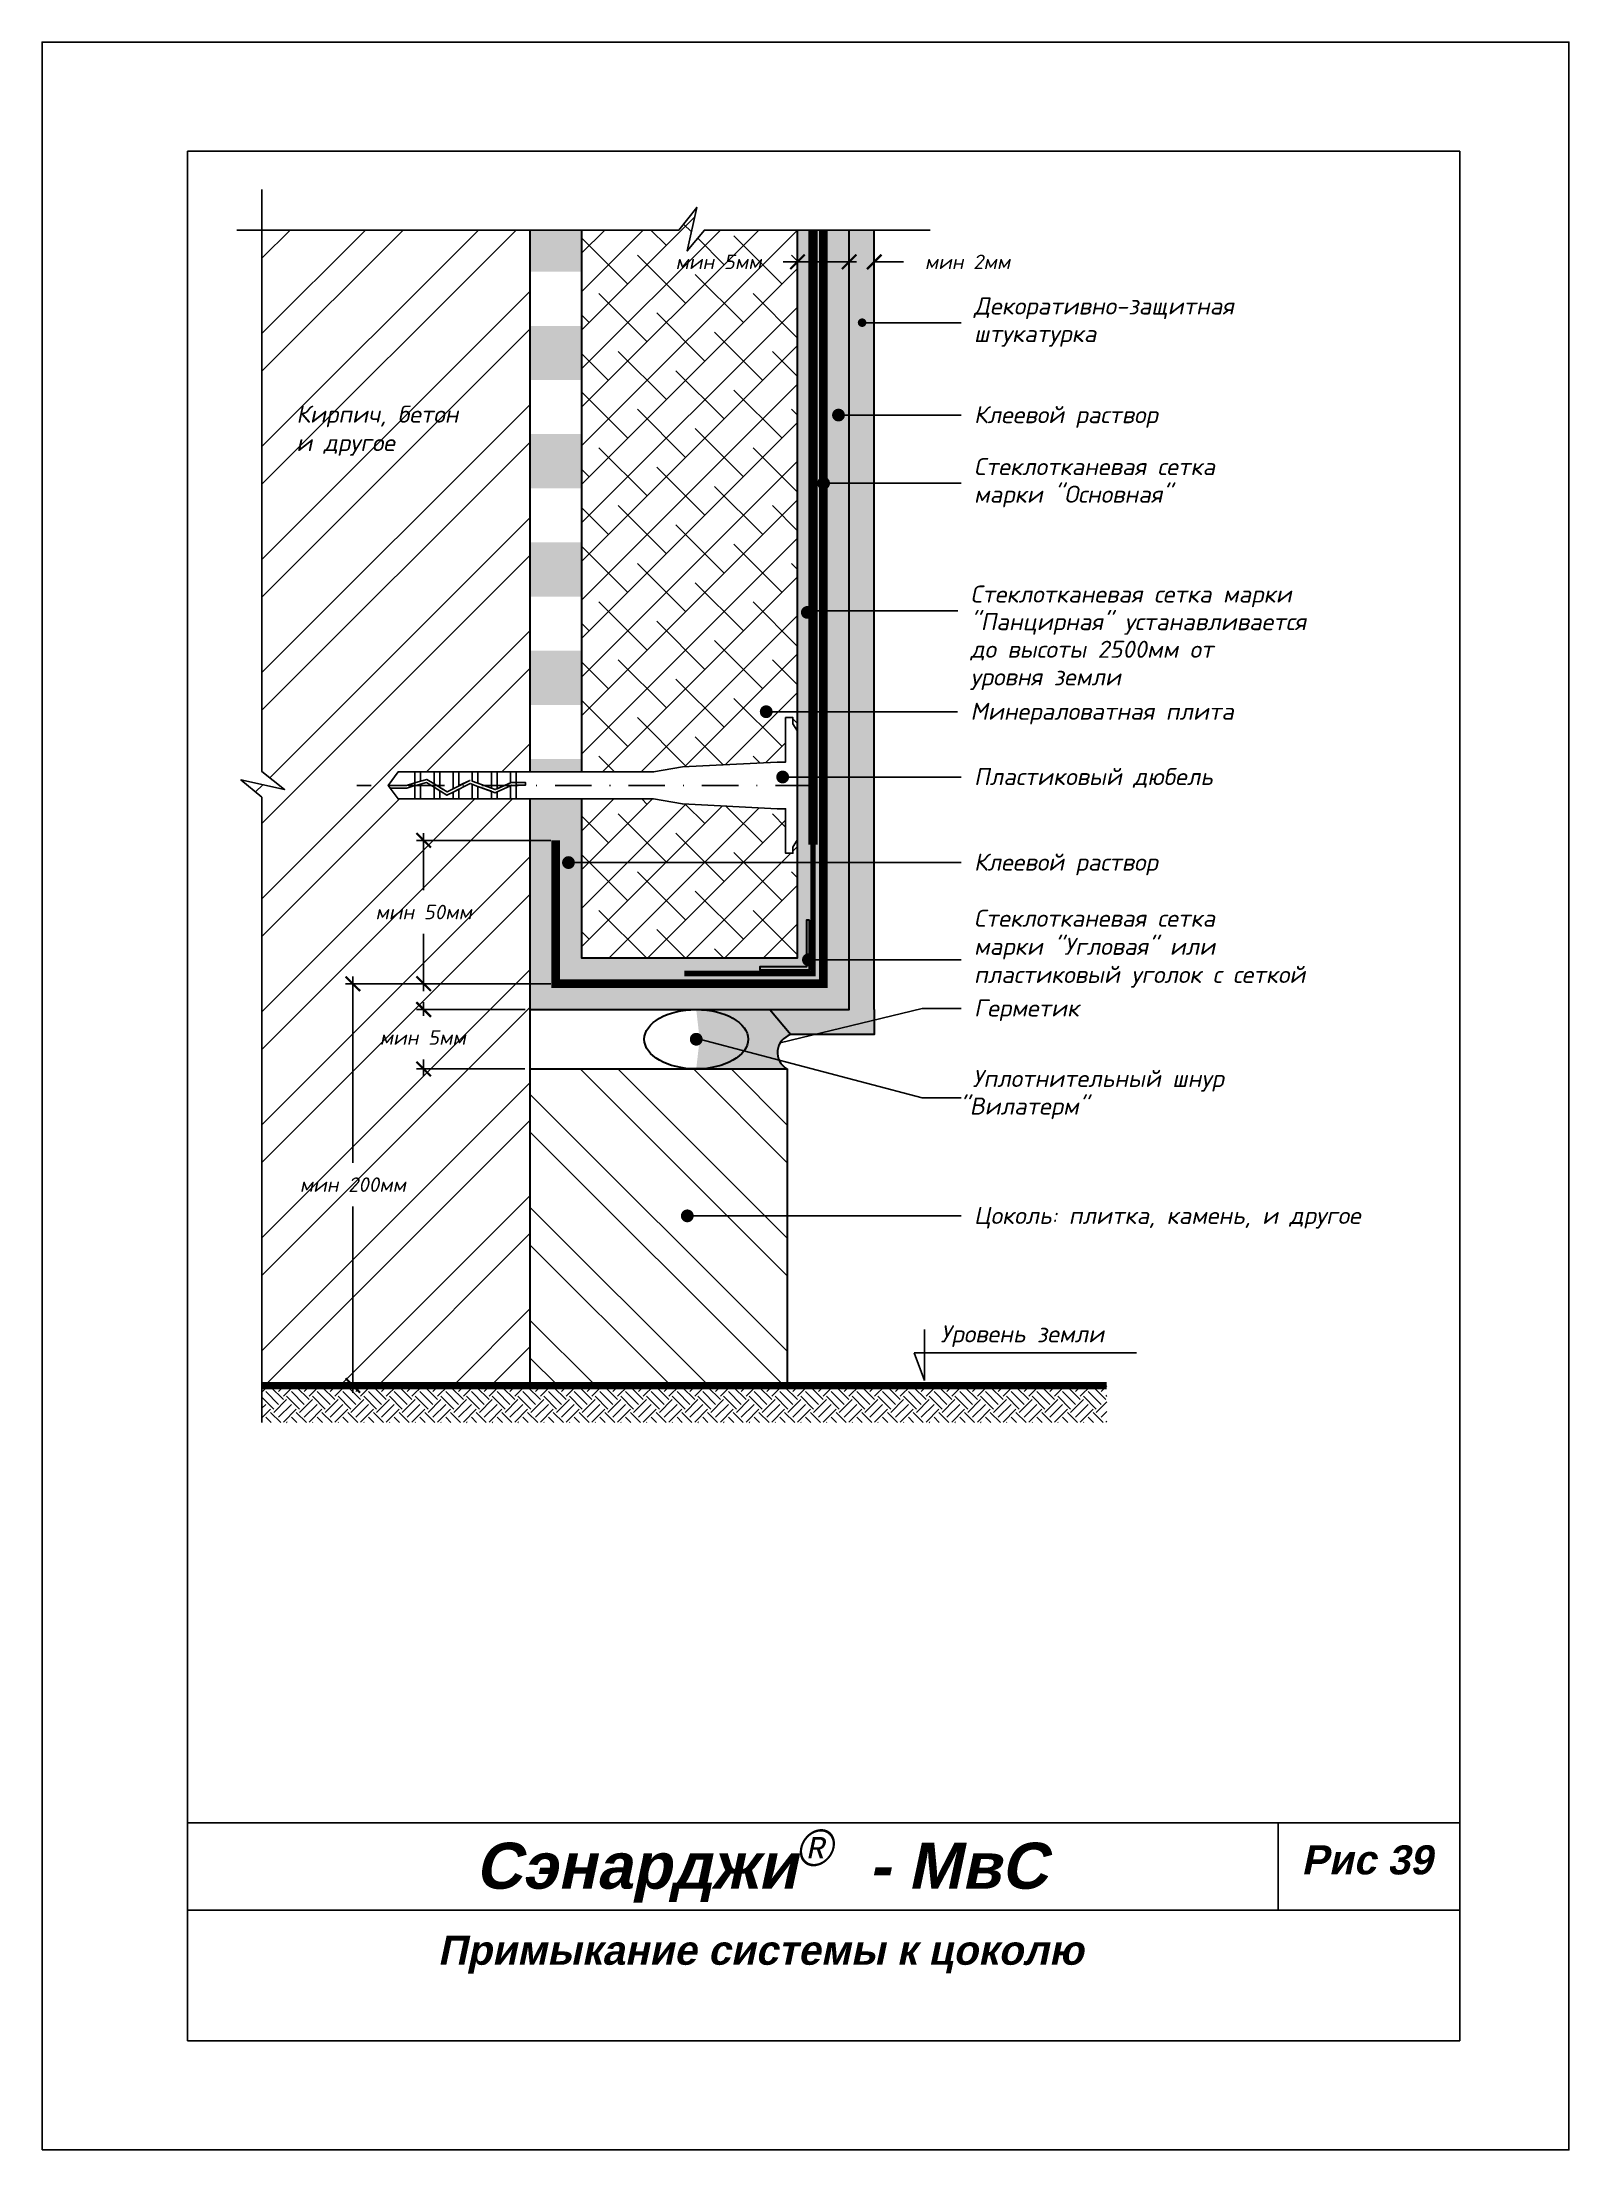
# Model space of a CAD drawing. Header units: inches. Extents: x 47 to 4151, y -1120 to 1902.
# Drawn here: x 1730.5 to 1940.5, y 610.4 to 900.4 of the extents above; entities that cross this region are included whole.
import ezdxf

# ---------------------------------------------------------------- set-up
doc = ezdxf.new("R2010")
doc.units = ezdxf.units.IN
doc.header["$LTSCALE"] = 10
doc.header["$MEASUREMENT"] = 0
for name, pattern in [('DASHDOT', [1, 0.5, -0.25, 0, -0.25]), ('HIDDEN', [0.375, 0.25, -0.125]), ('HIDDENX2', [0.75, 0.5, -0.25])]:
    doc.linetypes.add(name, pattern=pattern)
doc.layers.add('dim', color=160, linetype='Continuous', lineweight=15)
doc.layers.add('Layer1', color=108, linetype='Continuous', lineweight=30)
for name, color, linetype in [('DUBEL', 142, 'Continuous'), ('hatch', 240, 'Continuous'), ('ndp', 242, 'Continuous'), ('ramka', 248, 'Continuous')]:
    doc.layers.add(name, color=color, linetype=linetype)
doc.layers.add('list', color=5, linetype='Continuous', plot=False)
doc.styles.add('ndp', font='ARIALBD.TTF', dxfattribs={"oblique": 12})
doc.styles.add('style2', font='romans.shx', dxfattribs={"oblique": 12})
doc.dimstyles.new('1', dxfattribs={"dimtxt": 2, "dimasz": 2, "dimexe": 1, "dimexo": 0.7, "dimgap": 2, "dimtad": 0, "dimtih": 1, "dimtoh": 1, "dimdec": 4, "dimzin": 0, "dimdsep": 46, "dimtxsty": 'style2', "dimblk": 'ARCHTICK', "dimcen": 1.5, "dimdle": 1, "dimadec": 0, "dimazin": 0, "dimtfac": 1, "dimtdec": 4, "dimtofl": 0, "dimtmove": 0, "dimatfit": 2, "dimldrblk": 'DOTSMALL', "dimfxl": 1, "dimtolj": 1, "dimtzin": 0, "dimarcsym": 0})
pattern_1 = [(45, (0, 0), (-2.651650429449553, 2.651650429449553), []), (135, (0, 0), (-7.954951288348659, 2.651650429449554), [9.375, -5.625])]

msp = doc.modelspace()

# ---------------------------------------------------------------- texts
at = {"layer": 'ndp', "oblique": 12}
for s, height, style, p in [('Декоративно-защитная', 2.346199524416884, 'style2', (1858.695071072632, 862.8977475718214)), ('штукатурка', 2.346199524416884, 'style2', (1858.695071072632, 859.0991388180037)), ('Кирпич, бетон', 2.346199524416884, 'style2', (1765.479215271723, 848.0125305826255)), ('Клеевой раствор', 2.346199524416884, 'style2', (1858.695071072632, 847.9445100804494)), ('и другое', 2.346199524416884, 'style2', (1765.479215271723, 844.0963912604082)), ('Стеклотканевая сетка', 2.346199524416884, 'style2', (1858.695071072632, 840.7993625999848)), ('марки "Основная"', 2.346199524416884, 'style2', (1858.695071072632, 837.0007538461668)), ('Стеклотканевая сетка марки', 2.346199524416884, 'style2', (1858.214398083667, 823.2604524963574)), ('"Панцирная" устанавливается', 2.346199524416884, 'style2', (1858.214398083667, 819.4618437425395)), ('до высоты 2500мм от ', 2.346199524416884, 'style2', (1858.214398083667, 815.6632349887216)), ('уровня земли', 2.346199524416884, 'style2', (1858.214398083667, 811.8646262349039)), ('Минераловатная плита', 2.346199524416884, 'style2', (1858.200329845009, 807.1286466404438)), ('Пластиковый дюбель', 2.346199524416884, 'style2', (1858.695071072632, 798.1486721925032)), ('Клеевой раствор', 2.346199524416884, 'style2', (1858.695071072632, 786.3769563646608)), ('Стеклотканевая сетка', 2.346199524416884, 'style2', (1858.695071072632, 778.6591656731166)), ('марки "Угловая" или', 2.346199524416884, 'style2', (1858.695071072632, 774.7903137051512)), ('пластиковый уголок с сеткой', 2.346199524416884, 'style2', (1858.695071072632, 770.9214617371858)), ('Герметик', 2.346199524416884, 'style2', (1858.695071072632, 766.3064155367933)), ('Уплотнительный шнур', 2.346199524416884, 'style2', (1858.503644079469, 756.6111871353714)), (' "Вилатерм"', 2.346199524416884, 'style2', (1855.149474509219, 752.8125783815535)), ('Цоколь: плитка, камень, и другое', 2.346199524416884, 'style2', (1858.695071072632, 737.7658345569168)), ('Уровень земли', 2.346199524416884, 'style2', (1854.098506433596, 721.4728865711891)), ('Сэнарджи    - МвС', 6.33260053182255, 'ndp', (1790.100420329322, 646.2947964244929)), ('Рис 39', 4, 'ndp', (1903.727130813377, 648.2725101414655)), ('Примыкание системы к цоколю', 4, 'ndp', (1784.938114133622, 635.8328758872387))]:
    msp.add_text(s, height=height, dxfattribs=dict(at, style=style)).set_placement(p)
at = {"layer": 'ndp', "insert": (1834.1632234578, 654.4338811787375), "char_height": 5, "attachment_point": 1, "style": 'style2'}
msp.add_mtext('{\\fCentury Gothic|b0|i0|c204|p32;®}', dxfattribs=at)

# ---------------------------------------------------------------- blocks, each defined once
blk = doc.blocks.new('_ArchTick')
at = {"layer": 'DUBEL', "color": 0, "const_width": 0.15}
blk.add_lwpolyline([(-0.5, -0.5), (0.5, 0.5)], dxfattribs=at)
blk = doc.blocks.new('*D291')
at = {"layer": 'Defpoints', "color": 0}
for p in [(1773.260551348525, 770.8175057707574), (1791.235335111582, 770.8175057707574), (1797.622059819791, 715.5329169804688)]:
    blk.add_point(p, dxfattribs=at)
at = {"layer": 'dim', "color": 0, "lineweight": -2}
for p, q in [((1773.260551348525, 771.8175057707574), (1773.260551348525, 746.1844097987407)), ((1790.535335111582, 770.8175057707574), (1772.260551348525, 770.8175057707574)), ((1773.260551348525, 714.5329169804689), (1773.260551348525, 740.1660129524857)), ((1796.922059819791, 715.5329169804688), (1772.260551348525, 715.5329169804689))]:
    blk.add_line(p, q, dxfattribs=at)
at = {"layer": 'dim', "color": 0, "lineweight": -2, "xscale": 2, "yscale": 2, "zscale": 2}
for p, rotation in [((1773.260551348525, 770.8175057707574), 90), ((1773.260551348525, 715.5329169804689), 270)]:
    blk.add_blockref('_ArchTick', p, dxfattribs=dict(at, rotation=rotation))
at = {"layer": 'dim', "color": 0, "insert": (1773.260551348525, 743.1752113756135), "char_height": 2, "attachment_point": 5, "style": 'style2'}
blk.add_mtext('\\A1;{\\fRomanS|b0|i0|c204|p2;мин 200мм}', dxfattribs=at)
blk = doc.blocks.new('_DotSmall')
at = {"layer": 'DUBEL', "color": 0, "const_width": 0.5}
blk.add_lwpolyline([(-0.0625, 0, 1), (0.0625, 0, 1)], format="xyb", close=True, dxfattribs=at)
blk = doc.blocks.new('*D290')
at = {"layer": 'Defpoints', "color": 0}
for p in [(1782.999309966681, 767.2682053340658), (1797.684559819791, 767.2682053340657), (1797.622059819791, 759.0931188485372)]:
    blk.add_point(p, dxfattribs=at)
at = {"layer": 'dim', "color": 0, "lineweight": -2}
for p, q in [((1796.984559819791, 767.2682053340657), (1781.999309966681, 767.2682053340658)), ((1782.999309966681, 768.2682053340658), (1782.999309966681, 766.423377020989)), ((1782.999309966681, 758.0931188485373), (1782.999309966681, 760.4049801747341)), ((1796.922059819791, 759.0931188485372), (1781.999309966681, 759.0931188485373))]:
    blk.add_line(p, q, dxfattribs=at)
at = {"layer": 'dim', "color": 0, "lineweight": -2, "xscale": 2, "yscale": 2, "zscale": 2}
for p, rotation in [((1782.999309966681, 767.2682053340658), 90), ((1782.999309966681, 759.0931188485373), 270)]:
    blk.add_blockref('_ArchTick', p, dxfattribs=dict(at, rotation=rotation))
at = {"layer": 'dim', "color": 0, "insert": (1782.873373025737, 763.4141785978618), "char_height": 2, "attachment_point": 5, "style": 'style2'}
blk.add_mtext('\\A1;{\\fRomanS|b0|i0|c204|p2;мин 5мм}', dxfattribs=at)
blk = doc.blocks.new('*D289')
at = {"layer": 'Defpoints', "color": 0}
for p in [(1782.999309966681, 790.5454409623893), (1801.171360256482, 790.5454409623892), (1801.171360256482, 770.8175057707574)]:
    blk.add_point(p, dxfattribs=at)
at = {"layer": 'dim', "color": 0, "lineweight": -2}
for p, q in [((1800.471360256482, 790.5454409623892), (1781.999309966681, 790.5454409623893)), ((1782.999309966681, 791.5454409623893), (1782.999309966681, 783.6906717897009)), ((1782.999309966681, 769.8175057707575), (1782.999309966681, 777.6722749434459)), ((1800.471360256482, 770.8175057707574), (1781.999309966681, 770.8175057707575))]:
    blk.add_line(p, q, dxfattribs=at)
at = {"layer": 'dim', "color": 0, "lineweight": -2, "xscale": 2, "yscale": 2, "zscale": 2}
for p, rotation in [((1782.999309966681, 790.5454409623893), 90), ((1782.999309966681, 770.8175057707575), 270)]:
    blk.add_blockref('_ArchTick', p, dxfattribs=dict(at, rotation=rotation))
at = {"layer": 'dim', "color": 0, "insert": (1782.999309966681, 780.6814733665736), "char_height": 2, "attachment_point": 5, "style": 'style2'}
blk.add_mtext('\\A1;{\\fRomanS|b0|i0|c204|p2;мин 50мм}', dxfattribs=at)
blk = doc.blocks.new('*D288')
at = {"layer": 'Defpoints', "color": 0}
for p in [(1834.433077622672, 870.1373753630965), (1834.433077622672, 868.9686773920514), (1841.531678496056, 868.3852797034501)]:
    blk.add_point(p, dxfattribs=at)
at = {"layer": 'dim', "color": 0, "lineweight": -2}
for p, q in [((1834.433077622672, 870.1373753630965), (1832.433077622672, 870.1373753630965)), ((1834.433077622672, 869.6686773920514), (1834.433077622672, 871.1373753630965)), ((1842.531678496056, 870.1373753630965), (1834.433077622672, 870.1373753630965)), ((1841.531678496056, 869.0852797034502), (1841.531678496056, 871.1373753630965))]:
    blk.add_line(p, q, dxfattribs=at)
at = {"layer": 'dim', "color": 0, "lineweight": -2, "xscale": 2, "yscale": 2, "zscale": 2, "rotation": 180}
blk.add_blockref('_ArchTick', (1834.433077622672, 870.1373753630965), dxfattribs=at)
at = {"layer": 'dim', "color": 0, "lineweight": -2, "xscale": 2, "yscale": 2, "zscale": 2}
blk.add_blockref('_ArchTick', (1841.531678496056, 870.1373753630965), dxfattribs=at)
at = {"layer": 'dim', "color": 0, "insert": (1823.556409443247, 870.1373753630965), "char_height": 2, "attachment_point": 5, "style": 'style2'}
blk.add_mtext('\\A1;{\\fRomanS|b0|i0|c204|p2;мин }5{\\fRomanS|b0|i0|c204|p2;мм}', dxfattribs=at)
blk = doc.blocks.new('*D287')
at = {"layer": 'Defpoints', "color": 0}
for p in [(1844.987133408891, 870.1373753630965), (1841.531678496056, 868.3852797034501), (1844.987133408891, 868.2684729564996)]:
    blk.add_point(p, dxfattribs=at)
at = {"layer": 'dim', "color": 0, "lineweight": -2}
for p, q in [((1841.531678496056, 870.1373753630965), (1839.531678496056, 870.1373753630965)), ((1841.531678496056, 869.0852797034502), (1841.531678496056, 871.1373753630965)), ((1844.987133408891, 868.9684729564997), (1844.987133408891, 871.1373753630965)), ((1844.987133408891, 870.1373753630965), (1848.987133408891, 870.1373753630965))]:
    blk.add_line(p, q, dxfattribs=at)
at = {"layer": 'dim', "color": 0, "lineweight": -2, "xscale": 2, "yscale": 2, "zscale": 2}
blk.add_blockref('_ArchTick', (1841.531678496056, 870.1373753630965), dxfattribs=at)
at = {"layer": 'dim', "color": 0, "lineweight": -2, "xscale": 2, "yscale": 2, "zscale": 2, "rotation": 180}
blk.add_blockref('_ArchTick', (1844.987133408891, 870.1373753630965), dxfattribs=at)
at = {"layer": 'dim', "color": 0, "insert": (1857.806754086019, 870.1373753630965), "char_height": 2, "attachment_point": 5, "style": 'style2'}
blk.add_mtext('\\A1;{\\fRomanS|b0|i0|c204|p2;мин 2мм}', dxfattribs=at)

# ---------------------------------------------------------------- dimensions: what is measured, and where the dimension line sits
at = {"layer": 'dim'}
for base, p2, text, picture, middle in [((1834.433077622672, 870.1373753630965), (1834.433077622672, 868.9686773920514), '{\\fRomanS|b0|i0|c204|p2;мин }5{\\fRomanS|b0|i0|c204|p2;мм}', '*D288', (1823.556409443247, 870.1373753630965)), ((1844.987133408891, 870.1373753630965), (1844.987133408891, 868.2684729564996), '{\\fRomanS|b0|i0|c204|p2;мин 2мм}', '*D287', (1857.806754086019, 870.1373753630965))]:
    dim = msp.add_linear_dim(base=base, p1=(1841.531678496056, 868.3852797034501), p2=p2, text=text, dimstyle='1', dxfattribs=at)
    dim.commit()
    dim.dimension.update_dxf_attribs({"geometry": picture, "text_midpoint": middle})
for base, p1, p2, text, picture, middle in [((1782.999309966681, 790.5454409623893), (1801.171360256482, 770.8175057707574), (1801.171360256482, 790.5454409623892), '{\\fRomanS|b0|i0|c204|p2;мин 50мм}', '*D289', (1782.999309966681, 780.6814733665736)), ((1773.260551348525, 770.8175057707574), (1797.622059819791, 715.5329169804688), (1791.235335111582, 770.8175057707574), '{\\fRomanS|b0|i0|c204|p2;мин 200мм}', '*D291', (1773.260551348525, 743.1752113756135))]:
    dim = msp.add_linear_dim(base=base, p1=p1, p2=p2, angle=90, text=text, dimstyle='1', dxfattribs=at)
    dim.commit()
    dim.dimension.update_dxf_attribs({"geometry": picture, "text_midpoint": middle})
dim = msp.add_linear_dim(base=(1782.999309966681, 767.2682053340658), p1=(1797.622059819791, 759.0931188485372), p2=(1797.684559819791, 767.2682053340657), angle=90, text='{\\fRomanS|b0|i0|c204|p2;мин 5мм}', dimstyle='1', override={"dimtmove": 2}, dxfattribs=at)
dim.commit()
dim.dimension.update_dxf_attribs({"geometry": '*D290', "text_midpoint": (1782.873373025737, 763.4141785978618), "dimtype": 160})

# ---------------------------------------------------------------- hatches: boundary and pattern name
at = {"layer": 'dim'}
h = msp.add_hatch(dxfattribs=at)
h.set_pattern_fill('ANSI38', color=1, scale=30, style=0)
h.set_pattern_definition(pattern_1)
h.paths.add_polyline_path([(1834.433077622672, 874.5237367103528), (1821.62700037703, 874.5237367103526), (1819.255018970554, 871.6373980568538), (1820.567180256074, 877.6384103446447), (1818.112447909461, 874.5237367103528), (1804.720660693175, 874.5237367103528), (1804.720660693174, 799.9670572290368), (1814.627256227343, 799.9670572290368), (1818.589904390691, 800.642613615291), (1831.646411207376, 801.3239587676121), (1832.782504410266, 801.3239587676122), (1832.782504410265, 807.4326237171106), (1833.80336787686, 807.4326237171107), (1833.80336787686, 806.5909941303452), (1834.433077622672, 805.5488238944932), (1834.433077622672, 808.2416632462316), (1830.559163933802, 808.2416632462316, -1), (1829.679339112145, 808.2416632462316, -1), (1830.559163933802, 808.2416632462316), (1834.433077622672, 808.2416632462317)])
h.paths.add_polyline_path([(1816.179741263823, 871.6465737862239), (1830.933077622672, 871.6465737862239), (1830.933077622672, 868.628176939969), (1816.179741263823, 868.628176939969)], flags=24)
h = msp.add_hatch(dxfattribs=at)
h.set_pattern_fill('ANSI38', color=1, scale=30, style=0)
h.set_pattern_definition(pattern_1)
h.paths.add_polyline_path([(1834.433077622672, 787.4899729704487), (1804.720660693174, 787.4899729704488), (1804.720660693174, 774.3668062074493), (1834.433077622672, 774.366806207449)])
h.paths.add_polyline_path([(1832.782504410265, 794.884459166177), (1831.646411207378, 794.8844591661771), (1818.589904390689, 795.5658043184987), (1814.627256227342, 796.2413607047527), (1804.720660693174, 796.2413607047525), (1804.720660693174, 787.4899729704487), (1834.433077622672, 787.4899729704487), (1834.433077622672, 790.6595940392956), (1833.80336787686, 789.617423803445), (1833.80336787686, 788.775794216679), (1832.782504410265, 788.7757942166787)])
at = {"layer": 'hatch'}
h = msp.add_hatch(dxfattribs=at)
h.set_pattern_fill('ANSI32', color=256, scale=29.32749405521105, style=0)
h.set_pattern_definition([(45, (-1036.432421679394, 1562.576977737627), (-7.77662622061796, 7.776626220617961), []), (45, (-1031.248004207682, 1562.576977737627), (-7.77662622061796, 7.776626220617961), [])])
h.paths.add_polyline_path([(1797.622059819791, 874.5237367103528), (1760.756466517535, 874.5237367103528), (1760.756466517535, 799.9994688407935), (1763.871140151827, 797.5447364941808), (1757.870127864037, 798.8568977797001), (1760.756466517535, 796.484916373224), (1760.756466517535, 715.5329169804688), (1797.622059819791, 715.5329169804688), (1797.622059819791, 745.9646584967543, -0.4142135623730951), (1797.182147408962, 746.4045709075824, -0.4142135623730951), (1797.622059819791, 746.8444833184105), (1797.622059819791, 796.2413607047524), (1795.715631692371, 796.2413607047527), (1794.936408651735, 796.2413607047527), (1792.309183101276, 796.2413607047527), (1789.681957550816, 796.2413607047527), (1787.833955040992, 796.2413607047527), (1785.206729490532, 796.2413607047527), (1781.800280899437, 796.2413607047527), (1779.473530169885, 796.2413607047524), (1778.130823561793, 798.1042089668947), (1779.473530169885, 799.9670572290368), (1781.800280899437, 799.9670572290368), (1782.579503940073, 799.9670572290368), (1785.206729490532, 799.9670572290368), (1787.833955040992, 799.9670572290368), (1790.461180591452, 799.9670572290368), (1793.088406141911, 799.9670572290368), (1795.715631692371, 799.9670572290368), (1797.622059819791, 799.9670572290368)])
h.paths.add_polyline_path([(1774.716482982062, 782.1906717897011), (1791.282136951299, 782.1906717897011), (1791.282136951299, 779.1722749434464), (1774.716482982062, 779.1722749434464)], flags=24)
h.paths.add_polyline_path([(1775.679689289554, 764.6898605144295), (1790.31893064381, 764.6898605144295), (1790.31893064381, 761.6714636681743), (1775.679689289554, 761.6714636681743)], flags=24)
h.paths.add_polyline_path([(1764.014518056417, 744.6844097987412), (1782.506584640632, 744.6844097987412), (1782.506584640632, 741.666012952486), (1764.014518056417, 741.666012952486)], flags=24)
h.paths.add_polyline_path([(1765.048652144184, 842.8524498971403), (1782.086529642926, 842.6030998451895), (1782.834579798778, 846.1223991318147), (1765.796702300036, 846.3717491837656)], flags=24)
h.paths.add_polyline_path([(1764.811577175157, 846.6146309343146), (1793.636314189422, 846.2821641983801), (1794.633714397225, 850.9745632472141), (1765.808977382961, 851.3070299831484)], flags=24)
h = msp.add_hatch(dxfattribs=at)
h.set_pattern_fill('DOTS', color=256, scale=7, style=0)
h.set_pattern_definition([(0, (1006.118666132, 584.0382817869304), (0.21875, 0.4375), [0, -0.4375])])
h.paths.add_polyline_path([(1834.433077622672, 874.5237367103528), (1834.433077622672, 801.5214346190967), (1834.433077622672, 790.6595940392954), (1834.433077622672, 774.3668062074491), (1804.720660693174, 774.3668062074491), (1804.720660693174, 796.2413607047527), (1797.622059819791, 796.2413607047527), (1797.622059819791, 767.2682053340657), (1841.531678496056, 767.2682053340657), (1841.531678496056, 874.5237367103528)])
h.paths.add_polyline_path([(1836.064313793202, 779.5739831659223), (1836.064313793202, 774.528475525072, -0.3248751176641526), (1836.368218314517, 774.1101158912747, -0.3248751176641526), (1836.064313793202, 773.6917562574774), (1836.064313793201, 772.7355700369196), (1829.225900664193, 772.7355700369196), (1829.225900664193, 773.143379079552), (1835.656504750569, 773.143379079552), (1835.656504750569, 773.764215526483, -0.2301352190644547), (1835.488393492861, 774.1101158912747, -0.2301352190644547), (1835.656504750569, 774.4560162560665), (1835.656504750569, 779.5739831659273)], flags=16)
h.paths.add_polyline_path([(1804.720660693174, 801.7253896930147), (1797.622059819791, 801.7253896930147), (1797.622059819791, 799.9670572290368), (1804.720660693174, 799.9670572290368)], flags=17)
h.paths.add_polyline_path([(1804.720660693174, 816.6282003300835), (1797.622059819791, 816.6282003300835), (1797.622059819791, 809.1767950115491), (1804.720660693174, 809.1767950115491)])
h.paths.add_polyline_path([(1804.720660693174, 831.5310109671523), (1797.622059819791, 831.5310109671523), (1797.622059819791, 824.0796056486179), (1804.720660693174, 824.0796056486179)], flags=17)
h.paths.add_polyline_path([(1804.720660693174, 846.4338216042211), (1797.622059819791, 846.4338216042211), (1797.622059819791, 838.9824162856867), (1804.720660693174, 838.9824162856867)], flags=17)
h.paths.add_polyline_path([(1804.720660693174, 861.3366322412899), (1797.622059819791, 861.3366322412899), (1797.622059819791, 853.8852269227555), (1804.720660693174, 853.8852269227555)], flags=17)
h.paths.add_polyline_path([(1804.720660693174, 874.5237367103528), (1797.622059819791, 874.5237367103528), (1797.622059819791, 868.7880375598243), (1804.720660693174, 868.7880375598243)], flags=17)
h = msp.add_hatch(dxfattribs=at)
h.set_pattern_fill('AR-CONC', color=256, scale=0.293274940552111, style=0)
h.set_pattern_definition([(49.99999999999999, (-1036.432421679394, 1248.166111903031), (2.103544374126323, -0.1840362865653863), [0.2199562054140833, -2.419518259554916]), (355, (-1036.432421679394, 1248.166111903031), (-0.406922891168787, 2.205991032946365), [0.1759649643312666, -1.935614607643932]), (100.4514, (-1036.257126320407, 1248.150775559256), (1.696623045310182, 2.021953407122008), [0.1869340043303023, -2.05627411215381]), (46.18420000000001, (-1036.432421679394, 1248.752661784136), (3.129950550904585, -0.4854257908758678), [0.3299343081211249, -3.629277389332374]), (96.6356, (-1036.171592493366, 1248.712209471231), (2.741131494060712, 2.85684360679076), [0.2804010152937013, -3.084410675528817]), (351.1842, (-1036.432421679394, 1248.752661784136), (2.741129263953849, 2.856845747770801), [0.2639474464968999, -2.903421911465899]), (21, (-1036.139146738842, 1248.60602431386), (1.750578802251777, -1.180780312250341), [0.2199562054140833, -2.419518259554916]), (326.0000000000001, (-1036.139146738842, 1248.60602431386), (0.7135828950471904, 2.126683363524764), [0.1759649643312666, -1.935614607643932]), (71.4514, (-1035.993265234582, 1248.507625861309), (2.464162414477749, 0.9459011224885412), [0.1869340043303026, -2.056274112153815]), (37.50000000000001, (-1036.432421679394, 1248.166111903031), (0.03566180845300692, 0.9762942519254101), [0, -1.912152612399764, 0, -1.964942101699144, 0, -1.942946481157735]), (7.499999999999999, (-1036.432421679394, 1248.166111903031), (0.7715170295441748, 1.156710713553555), [0, -1.120310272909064, 0, -1.868161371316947, 0, -0.7405192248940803]), (327.5, (-1037.086424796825, 1248.166111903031), (1.565567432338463, -0.06614778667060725), [0, -0.7331873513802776, 0, -2.287544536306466, 0, -3.035395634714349]), (317.5, (-1037.379699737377, 1248.166111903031), (1.710338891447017, 0.2935828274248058), [0, -0.9531435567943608, 0, -1.519164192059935, 0, -2.155570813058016])])
h.paths.add_polyline_path([(1844.987133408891, 810.8284072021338), (1844.987133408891, 874.5237367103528), (1841.531678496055, 874.5237367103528), (1841.531678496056, 767.2682053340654), (1830.622670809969, 767.2682053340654), (1833.486208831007, 763.8127504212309), (1844.987133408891, 763.8127504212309), (1844.987133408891, 767.2682053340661)])
h = msp.add_hatch(color=256, dxfattribs=at)
edge = h.paths.add_edge_path()
edge.add_arc((1834.248604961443, 761.347510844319), 2.580436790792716, 107.1846646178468, 240.8853025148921, ccw=False)
edge.add_line((1833.486208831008, 763.8127504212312), (1830.622670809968, 767.2682053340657))
edge.add_line((1830.622670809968, 767.2682053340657), (1821.434249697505, 767.2682053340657))
edge.add_ellipse((1820.493555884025, 763.1806620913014), major_axis=(-7.140105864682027, 0), ratio=0.5724765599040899, start_angle=90, end_angle=270, ccw=False)
edge.add_line((1821.434249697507, 759.0931188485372), (1832.993068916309, 759.0931188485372))
h = msp.add_hatch(dxfattribs=at)
h.set_pattern_fill('ANSI32', color=256, scale=29.32749405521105, angle=90, style=0)
h.set_pattern_definition([(135, (-1036.432421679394, 1562.576977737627), (-7.776626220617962, -7.776626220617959), []), (135, (-1036.432421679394, 1567.761395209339), (-7.776626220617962, -7.776626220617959), [])])
h.paths.add_polyline_path([(1832.993068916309, 738.8788511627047), (1819.707024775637, 738.8788511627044, -1), (1818.827199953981, 738.8788511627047, -1), (1819.707024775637, 738.8788511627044), (1832.993068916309, 738.8788511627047), (1832.993068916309, 746.4045709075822), (1798.061972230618, 746.4045709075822, -0.4142135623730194), (1797.622059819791, 745.9646584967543), (1797.622059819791, 715.5329169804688), (1832.993068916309, 715.5329169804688)])
h.paths.add_polyline_path([(1832.99306891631, 759.0931188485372), (1797.622059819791, 759.0931188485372), (1797.622059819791, 746.8444833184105, -0.4142135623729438), (1798.061972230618, 746.4045709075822), (1832.993068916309, 746.4045709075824)])
h = msp.add_hatch(dxfattribs=at)
h.set_pattern_fill('EARTH', color=256, scale=10, angle=45, style=0)
h.set_pattern_definition([(45, (-1036.432421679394, 1562.576977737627), (2.220446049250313e-16, 3.535533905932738), [2.5, -2.5]), (45, (-1037.095334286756, 1563.239890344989), (2.220446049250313e-16, 3.535533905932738), [2.5, -2.5]), (45, (-1037.758246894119, 1563.902802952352), (2.220446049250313e-16, 3.535533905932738), [2.5, -2.5]), (135, (-1037.758246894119, 1564.344744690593), (-3.535533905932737, 4.440892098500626e-16), [2.5, -2.5]), (135, (-1037.095334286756, 1565.007657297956), (-3.535533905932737, 4.440892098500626e-16), [2.5, -2.5]), (135, (-1036.432421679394, 1565.670569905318), (-3.535533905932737, 4.440892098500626e-16), [2.5, -2.5])])
h.paths.add_polyline_path([(1876.956030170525, 715.5329169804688), (1760.756466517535, 715.5329169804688), (1760.756466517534, 710.4551395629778), (1876.956030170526, 710.455139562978)])
at = {"layer": 'Layer1'}
msp.add_hatch(color=256, dxfattribs=at).paths.add_polyline_path([(1836.064313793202, 779.5739831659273), (1835.656504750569, 779.5739831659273), (1835.656504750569, 773.143379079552), (1829.225900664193, 773.143379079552), (1829.225900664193, 772.7355700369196), (1836.064313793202, 772.7355700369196)])

# ---------------------------------------------------------------- linework, layer by layer
at = {"layer": 'DUBEL', "linetype": 'DASHDOT'}
msp.add_line((1836.385875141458, 798.1042089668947), (1773.818275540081, 798.1042089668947), dxfattribs=at)
at = {"layer": 'DUBEL', "linetype": 'HIDDEN', "const_width": 1.173099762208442}
msp.add_lwpolyline([(1801.171360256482, 790.5454409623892), (1801.171360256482, 770.8175057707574), (1837.982378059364, 770.8175057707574), (1837.982378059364, 874.5237367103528)], dxfattribs=at)
at = {"layer": 'DUBEL'}
msp.add_lwpolyline([(1831.646411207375, 794.8844591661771), (1832.782504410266, 794.8844591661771), (1832.782504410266, 788.7757942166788), (1833.80336787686, 788.7757942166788), (1833.80336787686, 789.6174238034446), (1834.433077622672, 790.6595940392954), (1834.433077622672, 805.5488238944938), (1833.80336787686, 806.5909941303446), (1833.80336787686, 807.4326237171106), (1832.782504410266, 807.4326237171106), (1832.782504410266, 801.3239587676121), (1831.646411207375, 801.3239587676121), (1818.58990439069, 800.6426136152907), (1814.627256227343, 799.9670572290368), (1795.715631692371, 799.9670572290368), (1795.715631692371, 798.5190892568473), (1797.006033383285, 798.5190892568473), (1797.006033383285, 798.1236585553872), (1795.715631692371, 798.1236585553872), (1795.715631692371, 798.5190892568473), (1795.715631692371, 796.2413607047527), (1794.936408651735, 796.2413607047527), (1794.936408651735, 798.044509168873), (1795.113004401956, 798.1236585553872), (1795.715631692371, 798.1042089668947), (1795.715631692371, 798.5190892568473), (1795.028441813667, 798.5190892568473), (1794.936408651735, 798.4778404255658), (1794.936408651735, 799.9670572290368), (1795.715631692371, 799.9670572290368), (1793.088406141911, 799.9670572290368), (1793.088406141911, 797.6495743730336), (1794.936408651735, 798.4778404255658), (1792.824861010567, 797.5314546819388), (1792.309183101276, 797.7205185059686), (1792.309183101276, 799.9670572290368), (1793.088406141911, 799.9670572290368), (1790.461180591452, 799.9670572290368), (1790.461180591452, 798.3980546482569), (1792.309183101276, 797.7205185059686), (1789.681957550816, 798.683742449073), (1789.681957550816, 799.9670572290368), (1790.461180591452, 799.9670572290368), (1787.833955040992, 799.9670572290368), (1787.833955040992, 798.1042089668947), (1789.357264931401, 798.8027850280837), (1787.054732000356, 797.6366272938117), (1787.054732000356, 799.9670572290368), (1787.833955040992, 799.9670572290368), (1785.206729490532, 799.9670572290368), (1785.206729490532, 798.1042089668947), (1785.206729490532, 797.8322851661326), (1786.21157397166, 797.2095952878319), (1787.054732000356, 797.6366272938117), (1786.21157397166, 797.2095952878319), (1784.427506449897, 798.3151601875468), (1784.427506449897, 799.9670572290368), (1785.206729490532, 799.9670572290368), (1782.579503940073, 799.9670572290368), (1782.579503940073, 798.6799804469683), (1783.432162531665, 798.9319626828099), (1784.427506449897, 798.3151601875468), (1783.432162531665, 798.9319626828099), (1782.579503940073, 798.6799804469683), (1782.579503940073, 799.9670572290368), (1781.800280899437, 799.9670572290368), (1781.800280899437, 798.44970027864), (1782.579503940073, 798.6799804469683), (1781.800280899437, 798.44970027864), (1781.800280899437, 799.9670572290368), (1779.473530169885, 799.9670572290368), (1778.130823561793, 798.1042089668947), (1780.631205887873, 798.1042089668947), (1781.800280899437, 798.44970027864), (1781.800280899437, 798.1042089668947), (1780.688412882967, 797.7087782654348), (1778.415842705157, 797.7087782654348), (1778.130823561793, 798.1042089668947), (1779.473530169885, 796.2413607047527), (1781.800280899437, 796.2413607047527), (1781.800280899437, 798.0373634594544), (1782.579503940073, 798.2676436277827), (1782.579503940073, 796.2413607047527), (1782.579503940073, 798.1042089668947), (1782.579503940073, 798.2676436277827), (1783.374401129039, 798.5025559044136), (1784.427506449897, 797.8499593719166), (1784.427506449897, 796.2413607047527), (1781.800280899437, 796.2413607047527), (1785.206729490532, 796.2413607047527), (1785.206729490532, 797.3670843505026), (1784.427506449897, 797.8499593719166), (1786.192086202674, 796.7564708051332), (1787.054732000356, 797.1933727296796), (1787.054732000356, 796.2413607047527), (1785.206729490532, 796.2413607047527), (1787.833955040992, 796.2413607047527), (1787.833955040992, 797.5880237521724), (1787.054732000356, 797.1933727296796), (1789.382559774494, 798.3723414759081), (1790.461180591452, 797.9768849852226), (1790.461180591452, 796.2413607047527), (1787.833955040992, 796.2413607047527), (1789.681957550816, 796.2413607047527), (1789.681957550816, 798.1042089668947), (1789.681957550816, 798.2625727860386), (1789.681957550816, 796.2413607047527), (1792.309183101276, 796.2413607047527), (1792.309183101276, 797.2993488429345), (1790.461180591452, 797.9768849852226), (1792.839786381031, 797.104812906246), (1793.088406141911, 797.2162431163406), (1793.088406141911, 796.2413607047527), (1793.088406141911, 797.2162431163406), (1794.936408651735, 798.044509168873), (1794.936408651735, 796.2413607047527), (1792.309183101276, 796.2413607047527), (1795.715631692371, 796.2413607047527), (1814.627256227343, 796.2413607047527), (1818.58990439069, 795.5658043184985), (1831.646411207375, 794.8844591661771)], close=True, dxfattribs=at)
at = {"layer": 'hatch'}
for points in [[(1760.756466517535, 880.0741562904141), (1760.756466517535, 799.999468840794), (1763.871140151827, 797.5447364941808), (1757.870127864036, 798.8568977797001), (1760.756466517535, 796.4849163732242), (1760.756466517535, 710.4551395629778)], [(1757.285203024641, 874.5237367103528), (1818.112447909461, 874.5237367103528), (1820.567180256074, 877.6384103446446), (1819.255018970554, 871.6373980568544), (1821.62700037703, 874.5237367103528), (1852.655168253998, 874.5237367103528)]]:
    msp.add_lwpolyline(points, dxfattribs=at)
at = {"layer": 'hatch', "const_width": 1}
msp.add_lwpolyline([(1760.756466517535, 715.5329169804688), (1876.956030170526, 715.5329169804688)], dxfattribs=at)
at = {"layer": 'Layer1'}
for p, q in [((1797.622059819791, 874.5237367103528), (1797.622059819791, 799.9670572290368)), ((1804.720660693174, 874.5237367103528), (1804.720660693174, 799.9670572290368)), ((1834.433077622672, 801.5214346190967), (1834.433077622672, 874.5237367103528)), ((1797.622059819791, 796.2413607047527), (1797.622059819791, 715.5329169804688)), ((1830.622670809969, 767.2682053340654), (1833.486208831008, 763.8127504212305)), ((1797.622059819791, 759.0931188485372), (1832.993068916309, 759.0931188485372)), ((1832.993068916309, 759.0931188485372), (1832.993068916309, 715.5329169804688))]:
    msp.add_line(p, q, dxfattribs=at)
for points in [[(1797.622059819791, 767.2682053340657), (1841.531678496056, 767.2682053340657), (1841.531678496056, 874.5237367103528)], [(1844.987133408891, 767.2682053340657), (1844.987133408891, 767.2682053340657), (1844.987133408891, 874.5237367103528)], [(1844.987133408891, 767.2682053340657), (1844.987133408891, 767.2682053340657), (1844.987133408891, 810.8284072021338)], [(1804.720660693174, 796.2413607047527), (1804.720660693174, 774.3668062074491), (1834.433077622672, 774.3668062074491), (1834.433077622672, 801.5214346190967)], [(1844.987133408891, 767.2682053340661), (1844.987133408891, 763.8127504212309), (1833.486208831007, 763.8127504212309)]]:
    msp.add_lwpolyline(points, dxfattribs=at)
at = {"layer": 'Layer1', "linetype": 'HIDDENX2', "const_width": 1.3}
msp.add_lwpolyline([(1836.568218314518, 789.9574552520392), (1836.568218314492, 874.5237367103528)], dxfattribs=at)
at = {"layer": 'Layer1', "linetype": 'HIDDEN'}
msp.add_lwpolyline([(1836.568218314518, 789.9574552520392, 0.75, 0.75, 0), (1836.568218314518, 772.2316655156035, 0.75, 0.75, 0), (1818.842428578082, 772.2316655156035, 0.75, 0.75, 0)], format="xyseb", dxfattribs=at)
at = {"layer": 'Layer1'}
msp.add_lwpolyline([(1836.064313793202, 779.5739831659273), (1835.656504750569, 779.5739831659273), (1835.656504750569, 773.143379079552), (1829.225900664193, 773.143379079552), (1829.225900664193, 772.7355700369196), (1836.064313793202, 772.7355700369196)], close=True, dxfattribs=at)
at = {"layer": 'Layer1', "const_width": 0.8798248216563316}
msp.add_lwpolyline([(1835.488393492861, 774.1101158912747, 1), (1836.368218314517, 774.1101158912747, 1)], format="xyb", close=True, dxfattribs=at)
at = {"layer": 'Layer1'}
msp.add_arc((1834.248604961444, 761.347510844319), 2.580436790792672, 107.1846646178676, 240.885302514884, dxfattribs=at)
msp.add_ellipse((1820.493555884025, 763.1806620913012), major_axis=(-7.140105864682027, 0), ratio=0.5724765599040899, dxfattribs=at)
at = {"layer": 'list'}
msp.add_lwpolyline([(1730.523750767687, 610.3704588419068), (1940.523750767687, 610.3704588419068), (1940.523750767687, 900.3704588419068), (1730.523750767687, 900.3704588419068)], close=True, dxfattribs=at)
at = {"layer": 'ndp'}
for p, q in [((1843.307258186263, 861.7737423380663), (1856.942237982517, 861.7737423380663)), ((1840.063705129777, 849.057526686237), (1856.942237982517, 849.057526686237)), ((1838.014178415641, 839.6753573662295), (1856.942237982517, 839.6753573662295)), ((1836.160135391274, 822.1183075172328), (1856.461564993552, 822.1183075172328)), ((1830.104026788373, 808.2416632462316), (1856.447496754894, 808.2416632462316)), ((1832.378229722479, 799.2616887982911), (1856.942237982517, 799.2616887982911)), ((1802.921288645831, 787.4899729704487), (1856.942237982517, 787.4899729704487)), ((1836.368218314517, 774.1101158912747), (1856.942237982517, 774.1101158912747)), ((1832.043786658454, 762.6881936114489), (1851.588976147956, 767.419432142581)), ((1851.588976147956, 767.419432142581), (1856.942237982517, 767.419432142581)), ((1851.588976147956, 755.0986110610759), (1820.933468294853, 763.1806620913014)), ((1851.588976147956, 755.0986110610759), (1856.942237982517, 755.0986110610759)), ((1819.707024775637, 738.8788511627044), (1856.942237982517, 738.8788511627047)), ((1851.890815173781, 723.2431104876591), (1851.890815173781, 716.211701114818)), ((1850.46669162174, 720.0531977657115), (1881.054710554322, 720.0531977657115)), ((1851.890815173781, 716.211701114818), (1850.46669162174, 720.0531977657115))]:
    msp.add_line(p, q, dxfattribs=at)
for points, const_width in [([(1843.01398324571, 861.7737423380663, 1), (1843.600533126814, 861.7737423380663, 1)], 0.586549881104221), ([(1839.62379271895, 849.057526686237, 1), (1840.503617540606, 849.057526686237, 1)], 0.8798248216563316), ([(1837.574266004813, 839.6753573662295, 1), (1838.45409082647, 839.6753573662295, 1)], 0.8798248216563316), ([(1835.335833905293, 821.9043730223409, 1), (1836.21565872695, 821.9043730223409, 1)], 0.8798248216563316), ([(1829.679339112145, 808.2416632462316, 1), (1830.559163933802, 808.2416632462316, 1)], 0.8798248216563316), ([(1831.938317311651, 799.2616887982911, 1), (1832.818142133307, 799.2616887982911, 1)], 0.8798248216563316), ([(1802.481376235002, 787.4899729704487, 1), (1803.361201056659, 787.4899729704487, 1)], 0.8798248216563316), ([(1820.053643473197, 763.1806620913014, 1), (1820.933468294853, 763.1806620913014, 1)], 0.8798248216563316), ([(1818.827199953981, 738.8788511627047, 1), (1819.707024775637, 738.8788511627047, 1)], 0.8798248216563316)]:
    msp.add_lwpolyline(points, format="xyb", close=True, dxfattribs=dict(at, const_width=const_width))
at = {"layer": 'ramka'}
for p, q in [((1925.523750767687, 655.3704588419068), (1750.523750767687, 655.3704588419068)), ((1900.523750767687, 655.3704588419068), (1900.523750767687, 643.3704588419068)), ((1925.523750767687, 643.3704588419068), (1750.523750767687, 643.3704588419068))]:
    msp.add_line(p, q, dxfattribs=at)
msp.add_lwpolyline([(1750.523750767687, 625.3704588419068), (1925.523750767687, 625.3704588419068), (1925.523750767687, 885.3704588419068), (1750.523750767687, 885.3704588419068)], close=True, dxfattribs=at)

msp.set_redraw_order([(e.dxf.handle, doc.entitydb.next_handle()) for e in msp.query("TEXT MTEXT ATTDEF DIMENSION ARC_DIMENSION")])  # texts and dimensions are drawn at this point

doc.saveas('drawing.dxf')
